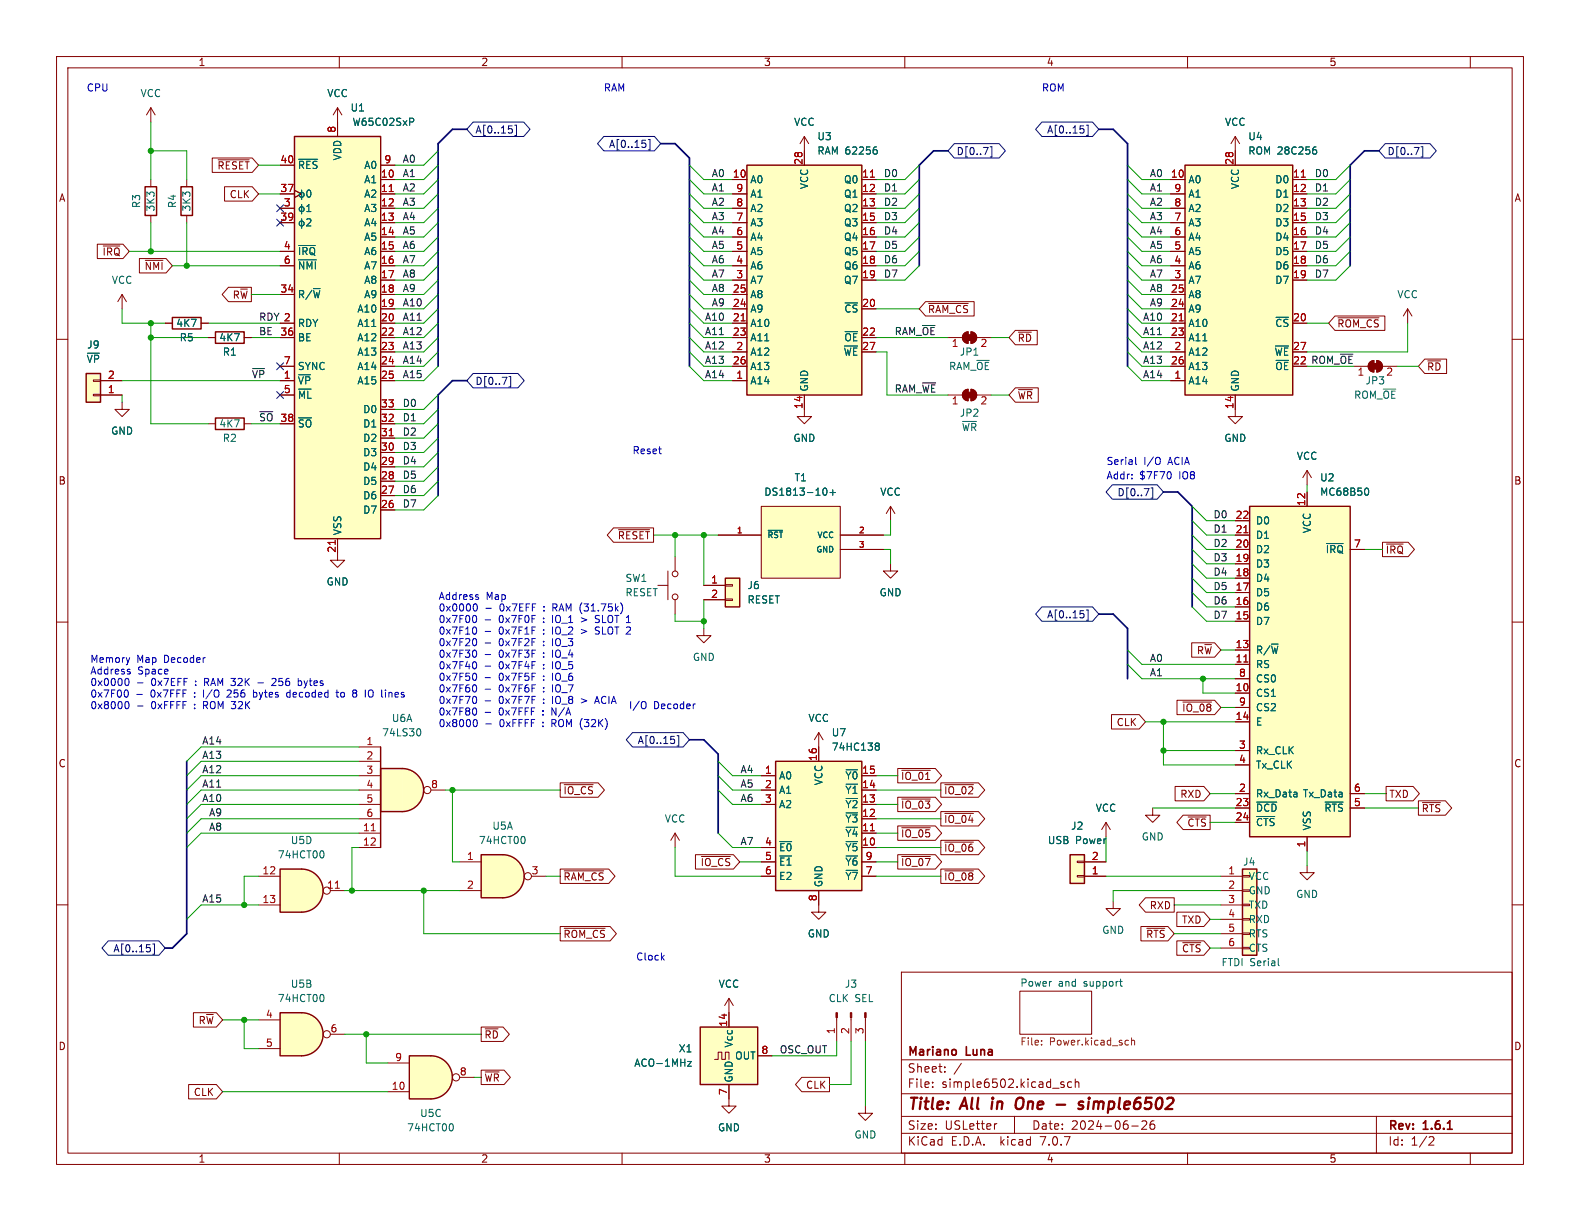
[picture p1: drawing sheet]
<svg xmlns="http://www.w3.org/2000/svg" width="279mm" height="216mm" viewBox="0 0 279 216" stroke-linecap="round" stroke-linejoin="round" font-family="sans-serif">
<defs><g id="words">
<g font-size="2.8" fill="#840000">
<text x="160.4" y="196.8">Title:</text>
<text x="170.1" y="196.8">All</text>
<text x="176.2" y="196.8">in</text>
<text x="181.3" y="196.8">One</text>
<text x="194" y="196.8">simple6502</text>
</g>
<g font-size="2.1" fill="#840000">
<text x="160.4" y="189.9">Sheet:</text>
<text x="160.4" y="187.1">Mariano</text>
<text x="170.9" y="187.1">Luna</text>
<text x="160.4" y="192.6">File:</text>
<text x="166.5" y="192.6">simple6502.kicad_sch</text>
<text x="160.4" y="202.8">KiCad</text>
<text x="160.4" y="200">Size:</text>
<text x="167.1" y="200">USLetter</text>
<text x="168.1" y="202.8">E.D.A.</text>
<text x="177" y="202.8">kicad</text>
<text x="182.4" y="200">Date:</text>
<text x="184.2" y="202.8">7.0.7</text>
<text x="189.4" y="200">2024-06-26</text>
<text x="245.4" y="200.2">Rev:</text>
<text x="245.4" y="202.8">Id:</text>
<text x="249.5" y="202.8">1/2</text>
<text x="251.8" y="200.2">1.6.1</text>
</g>
<g font-size="1.8" fill="#840000">
<text x="35" y="11.9">1</text>
<text x="85" y="11.9">2</text>
<text x="135" y="11.9">3</text>
<text x="185" y="11.9">4</text>
<text x="235" y="11.9">5</text>
<text x="10.3" y="35.9">A</text>
<text x="38.3" y="30.2">~{RESET}</text>
<text x="40.5" y="35.2">CLK</text>
<text x="267.7" y="35.9">A</text>
<text x="18" y="45.4">~{IRQ}</text>
<text x="25.5" y="47.9">~{NMI}</text>
<text x="41" y="53">R~{W}</text>
<text x="164" y="55.6">~{RAM_CS}</text>
<text x="236.4" y="58.1">~{ROM_CS}</text>
<text x="179.9" y="60.6">~{RD}</text>
<text x="252.3" y="65.7">~{RD}</text>
<text x="179.9" y="70.8">~{WR}</text>
<text x="10.3" y="85.9">B</text>
<text x="267.7" y="85.9">B</text>
<text x="109.1" y="95.6">~{RESET}</text>
<text x="245" y="98.1">~{IRQ}</text>
<text x="211.5" y="115.9">R~{W}</text>
<text x="197.4" y="128.6">CLK</text>
<text x="208.9" y="126">~{IO_08}</text>
<text x="10.3" y="135.9">C</text>
<text x="267.7" y="135.9">C</text>
<text x="99.5" y="140.7">~{IO_CS}</text>
<text x="159.2" y="143.2">~{IO_03}</text>
<text x="159.2" y="138.1">~{IO_01}</text>
<text x="166.8" y="140.7">~{IO_02}</text>
<text x="208.6" y="141.3">RXD</text>
<text x="245.6" y="141.3">TXD</text>
<text x="251.3" y="143.8">~{RTS}</text>
<text x="159.2" y="148.3">~{IO_05}</text>
<text x="166.8" y="145.7">~{IO_04}</text>
<text x="209.9" y="146.4">~{CTS}</text>
<text x="99.5" y="155.9">~{RAM_CS}</text>
<text x="123.8" y="153.4">~{IO_CS}</text>
<text x="159.2" y="153.4">~{IO_07}</text>
<text x="166.8" y="155.9">~{IO_08}</text>
<text x="166.8" y="150.8">~{IO_06}</text>
<text x="203.2" y="161">RXD</text>
<text x="99.5" y="166.1">~{ROM_CS}</text>
<text x="202.6" y="166.1">~{RTS}</text>
<text x="208.9" y="163.5">TXD</text>
<text x="208.9" y="168.6">~{CTS}</text>
<text x="10.3" y="185.9">D</text>
<text x="35" y="181.3">R~{W}</text>
<text x="85.6" y="183.8">~{RD}</text>
<text x="267.7" y="185.9">D</text>
<text x="85.6" y="191.5">~{WR}</text>
<text x="34.2" y="194">CLK</text>
<text x="142.4" y="192.7">CLK</text>
<text x="35" y="205.8">1</text>
<text x="85" y="205.8">2</text>
<text x="135" y="205.8">3</text>
<text x="185" y="205.8">4</text>
<text x="235" y="205.8">5</text>
</g>
<g font-size="1.8" fill="#0000c2">
<text x="15.2" y="16.3">CPU</text>
<text x="106.7" y="16.3">RAM</text>
<text x="184.1" y="16.3">ROM</text>
<text x="111.8" y="80.4">Reset</text>
<text x="195.6" y="82.3">Serial</text>
<text x="202.3" y="82.3">I/O</text>
<text x="206.7" y="82.3">ACIA</text>
<text x="195.6" y="84.8">Addr:</text>
<text x="201.5" y="84.8">$7F70</text>
<text x="208.6" y="84.8">IO8</text>
<text x="77.5" y="106.2">Address</text>
<text x="86" y="106.2">Map</text>
<text x="77.5" y="108.2">0x0000</text>
<text x="77.5" y="110.3">0x7F00</text>
<text x="77.5" y="112.3">0x7F10</text>
<text x="88.3" y="110.3">0x7F0F</text>
<text x="88.3" y="112.3">0x7F1F</text>
<text x="88.5" y="108.2">0x7EFF</text>
<text x="96.3" y="110.3">:</text>
<text x="96.3" y="112.3">:</text>
<text x="98.1" y="110.3">IO_1</text>
<text x="98.1" y="112.3">IO_2</text>
<text x="98.2" y="108.2">RAM (31.75k)</text>
<text x="106.1" y="110.3">SLOT 1</text>
<text x="106.1" y="112.3">SLOT 2</text>
<text x="15.9" y="117.3">Memory</text>
<text x="15.9" y="119.3">Address</text>
<text x="24.2" y="117.3">Map</text>
<text x="24.4" y="119.3">Space</text>
<text x="29.1" y="117.3">Decoder</text>
<text x="77.5" y="114.3">0x7F20</text>
<text x="77.5" y="116.4">0x7F30</text>
<text x="77.5" y="118.4">0x7F40</text>
<text x="88.3" y="114.3">0x7F2F</text>
<text x="88.3" y="116.4">0x7F3F</text>
<text x="88.3" y="118.4">0x7F4F</text>
<text x="96.3" y="114.3">:</text>
<text x="96.3" y="116.4">:</text>
<text x="96.3" y="118.4">:</text>
<text x="98.1" y="114.3">IO_3</text>
<text x="98.1" y="116.4">IO_4</text>
<text x="98.1" y="118.4">IO_5</text>
<text x="15.9" y="121.4">0x0000</text>
<text x="15.9" y="123.4">0x7F00</text>
<text x="15.9" y="125.5">0x8000</text>
<text x="26.7" y="123.4">0x7FFF</text>
<text x="26.9" y="121.4">0x7EFF</text>
<text x="26.9" y="125.5">0xFFFF</text>
<text x="34.6" y="123.4">:</text>
<text x="34.6" y="125.5">:</text>
<text x="34.8" y="121.4">:</text>
<text x="36.4" y="123.4">I/O</text>
<text x="36.4" y="125.5">ROM 32K</text>
<text x="36.6" y="121.4">RAM 32K</text>
<text x="40.8" y="123.4">256</text>
<text x="45.6" y="123.4">bytes</text>
<text x="49.2" y="121.4">256</text>
<text x="51.8" y="123.4">decoded</text>
<text x="54" y="121.4">bytes</text>
<text x="60.8" y="123.4">to</text>
<text x="63.8" y="123.4">8</text>
<text x="66.2" y="123.4">IO lines</text>
<text x="77.5" y="120.5">0x7F50</text>
<text x="77.5" y="122.5">0x7F60</text>
<text x="77.5" y="124.6">0x7F70</text>
<text x="88.3" y="120.5">0x7F5F</text>
<text x="88.3" y="122.5">0x7F6F</text>
<text x="88.3" y="124.6">0x7F7F</text>
<text x="96.3" y="120.5">:</text>
<text x="96.3" y="122.5">:</text>
<text x="96.3" y="124.6">:</text>
<text x="98.1" y="120.5">IO_6</text>
<text x="98.1" y="122.5">IO_7</text>
<text x="98.1" y="124.6">IO_8</text>
<text x="106.1" y="124.6">ACIA</text>
<text x="111.1" y="125.5">I/O</text>
<text x="115.6" y="125.5">Decoder</text>
<text x="77.5" y="126.6">0x7F80</text>
<text x="77.5" y="128.7">0x8000</text>
<text x="88.3" y="126.6">0x7FFF</text>
<text x="88.5" y="128.7">0xFFFF</text>
<text x="98" y="126.6">N/A</text>
<text x="98" y="128.7">ROM (32K)</text>
<text x="112.4" y="169.9">Clock</text>
</g>
<g font-size="1.8" fill="#006464">
<text x="24.8" y="17.4">VCC</text>
<text x="57.8" y="17.4">VCC</text>
<text x="61.9" y="19.9">U1</text>
<text x="62.2" y="22.5">W65C02SxP</text>
<text x="140.3" y="22.5">VCC</text>
<text x="216.5" y="22.5">VCC</text>
<text x="60.6" y="28.5" transform="rotate(-90 60.6 28.5)">VDD</text>
<text x="144.4" y="25">U3</text>
<text x="144.4" y="27.5">RAM 62256</text>
<text x="220.6" y="25">U4</text>
<text x="220.6" y="27.5">ROM 28C256</text>
<text x="52.6" y="30.1">~{RES}</text>
<text x="64.3" y="32.6">A1</text>
<text x="64.3" y="35.2">A2</text>
<text x="64.3" y="30.1">A0</text>
<text x="132.6" y="32.6">A0</text>
<text x="132.6" y="35.2">A1</text>
<text x="143.1" y="33.5" transform="rotate(-90 143.1 33.5)">VCC</text>
<text x="149.1" y="32.6">Q0</text>
<text x="149.1" y="35.2">Q1</text>
<text x="210.1" y="32.6">A0</text>
<text x="210.1" y="35.2">A1</text>
<text x="219.3" y="33.5" transform="rotate(-90 219.3 33.5)">VCC</text>
<text x="225.4" y="32.6">D0</text>
<text x="225.4" y="35.2">D1</text>
<text x="25" y="36.9" transform="rotate(-90 25 36.9)">R3</text>
<text x="27.5" y="37.5" transform="rotate(-90 27.5 37.5)">3K3</text>
<text x="31.3" y="36.9" transform="rotate(-90 31.3 36.9)">R4</text>
<text x="33.9" y="37.5" transform="rotate(-90 33.9 37.5)">3K3</text>
<text x="64.3" y="37.7">A3</text>
<text x="64.3" y="40.2">A4</text>
<text x="132.6" y="40.2">A3</text>
<text x="132.6" y="37.7">A2</text>
<text x="149.1" y="37.7">Q2</text>
<text x="149.1" y="40.2">Q3</text>
<text x="210.1" y="40.2">A3</text>
<text x="210.1" y="37.7">A2</text>
<text x="225.4" y="37.7">D2</text>
<text x="225.4" y="40.2">D3</text>
<text x="52.6" y="45.3">~{IRQ}</text>
<text x="52.6" y="47.9">~{NMI}</text>
<text x="64.3" y="42.8">A5</text>
<text x="64.3" y="45.3">A6</text>
<text x="64.3" y="47.9">A7</text>
<text x="132.6" y="47.9">A6</text>
<text x="132.6" y="45.3">A5</text>
<text x="132.6" y="42.8">A4</text>
<text x="149.1" y="42.8">Q4</text>
<text x="149.1" y="45.3">Q5</text>
<text x="149.1" y="47.9">Q6</text>
<text x="210.1" y="47.9">A6</text>
<text x="210.1" y="45.3">A5</text>
<text x="210.1" y="42.8">A4</text>
<text x="225.4" y="42.8">D4</text>
<text x="225.4" y="45.3">D5</text>
<text x="225.4" y="47.9">D6</text>
<text x="19.7" y="50.4">VCC</text>
<text x="52.6" y="52.9">R/~{W}</text>
<text x="64.3" y="50.4">A8</text>
<text x="64.3" y="52.9">A9</text>
<text x="132.6" y="52.9">A8</text>
<text x="132.6" y="50.4">A7</text>
<text x="149.1" y="50.4">Q7</text>
<text x="210.1" y="52.9">A8</text>
<text x="210.1" y="50.4">A7</text>
<text x="225.4" y="50.4">D7</text>
<text x="247" y="52.9">VCC</text>
<text x="31.1" y="58">4K7</text>
<text x="52.6" y="58">RDY</text>
<text x="63.1" y="55.5">A10</text>
<text x="63.1" y="58">A11</text>
<text x="132.6" y="58">A10</text>
<text x="132.6" y="55.5">A9</text>
<text x="149.2" y="55.5">~{CS}</text>
<text x="210.1" y="58">A10</text>
<text x="210.1" y="55.5">A9</text>
<text x="225.4" y="58">~{CS}</text>
<text x="15.2" y="64.4">~{VP}</text>
<text x="15.3" y="61.8">J9</text>
<text x="31.7" y="60.6">R5</text>
<text x="38.7" y="60.6">4K7</text>
<text x="39.3" y="63.1">R1</text>
<text x="52.6" y="60.6">BE</text>
<text x="52.6" y="65.6">SYNC</text>
<text x="63.1" y="60.6">A12</text>
<text x="63.1" y="63.1">A13</text>
<text x="63.1" y="65.6">A14</text>
<text x="132.6" y="63.1">A12</text>
<text x="132.6" y="60.6">A11</text>
<text x="132.6" y="65.6">A13</text>
<text x="149.1" y="63.1">~{WE}</text>
<text x="149.2" y="60.6">~{OE}</text>
<text x="167.7" y="65.6">RAM_~{OE}</text>
<text x="169.6" y="63.1">JP1</text>
<text x="210.1" y="63.1">A12</text>
<text x="210.1" y="60.6">A11</text>
<text x="210.1" y="65.6">A13</text>
<text x="225.3" y="63.1">~{WE}</text>
<text x="225.4" y="65.6">~{OE}</text>
<text x="52.6" y="68.2">~{VP}</text>
<text x="52.6" y="70.7">~{ML}</text>
<text x="63.1" y="68.2">A15</text>
<text x="132.6" y="68.2">A14</text>
<text x="143.1" y="69.3" transform="rotate(-90 143.1 69.3)">GND</text>
<text x="210.1" y="68.2">A14</text>
<text x="219.3" y="69.3" transform="rotate(-90 219.3 69.3)">GND</text>
<text x="239.4" y="70.7">ROM_~{OE}</text>
<text x="241.4" y="68.2">JP3</text>
<text x="245" y="66.8">2</text>
<text x="19.6" y="77.1">GND</text>
<text x="38.7" y="75.8">4K7</text>
<text x="52.6" y="75.8">~{SO}</text>
<text x="64.1" y="75.8">D1</text>
<text x="64.1" y="73.3">D0</text>
<text x="169.6" y="73.9">JP2</text>
<text x="170" y="76.4">~{WR}</text>
<text x="39.3" y="78.3">R2</text>
<text x="64.1" y="83.4">D4</text>
<text x="64.1" y="80.9">D3</text>
<text x="64.1" y="78.3">D2</text>
<text x="140.2" y="78.3">GND</text>
<text x="216.4" y="78.3">GND</text>
<text x="229.2" y="81.5">VCC</text>
<text x="64.1" y="88.5">D6</text>
<text x="64.1" y="86">D5</text>
<text x="135.1" y="87.9">DS1813-10+</text>
<text x="140.4" y="85.3">T1</text>
<text x="155.6" y="87.9">VCC</text>
<text x="233.3" y="85.3">U2</text>
<text x="233.3" y="87.9">MC68B50</text>
<text x="60.6" y="94.7" transform="rotate(-90 60.6 94.7)">VSS</text>
<text x="64.1" y="91">D7</text>
<text x="222" y="95.5">D1</text>
<text x="222" y="92.9">D0</text>
<text x="232" y="94.4" transform="rotate(-90 232 94.4)">VCC</text>
<text x="222" y="100.6">D3</text>
<text x="222" y="98">D2</text>
<text x="234.3" y="98">~{IRQ}</text>
<text x="57.7" y="103.7">GND</text>
<text x="110.5" y="105.6">RESET</text>
<text x="110.5" y="103.1">SW1</text>
<text x="132.1" y="104.4">J6</text>
<text x="132.1" y="106.9">RESET</text>
<text x="155.4" y="105.6">GND</text>
<text x="222" y="105.6">D5</text>
<text x="222" y="103.1">D4</text>
<text x="222" y="110.7">D7</text>
<text x="222" y="108.2">D6</text>
<text x="122.4" y="117.1">GND</text>
<text x="222" y="118.3">RS</text>
<text x="222" y="115.8">R/~{W}</text>
<text x="222" y="123.4">CS1</text>
<text x="222" y="120.9">CS0</text>
<text x="222" y="126">CS2</text>
<text x="67.5" y="130.4">74LS30</text>
<text x="69.2" y="127.9">U6A</text>
<text x="142.9" y="127.9">VCC</text>
<text x="147" y="130.4">U7</text>
<text x="222" y="128.5">E</text>
<text x="147" y="132.9">74HC138</text>
<text x="222" y="133.6">Rx_CLK</text>
<text x="222" y="136.1">Tx_CLK</text>
<text x="137.7" y="138">A0</text>
<text x="137.7" y="140.6">A1</text>
<text x="137.7" y="143.1">A2</text>
<text x="145.6" y="139" transform="rotate(-90 145.6 139)">VCC</text>
<text x="149.4" y="143.1">~{Y2}</text>
<text x="149.4" y="140.6">~{Y1}</text>
<text x="149.4" y="138">~{Y0}</text>
<text x="193.7" y="143.7">VCC</text>
<text x="222" y="141.2">Rx_Data</text>
<text x="222" y="143.7">~{DCD}</text>
<text x="230.3" y="141.2">Tx_Data</text>
<text x="234.1" y="143.7">~{RTS}</text>
<text x="51.3" y="149.5">U5D</text>
<text x="84.6" y="149.5">74HCT00</text>
<text x="87" y="146.9">U5A</text>
<text x="117.5" y="145.6">VCC</text>
<text x="149.4" y="148.2">~{Y4}</text>
<text x="149.4" y="145.6">~{Y3}</text>
<text x="185.2" y="149.5">USB</text>
<text x="189.3" y="146.9">J2</text>
<text x="190.2" y="149.5">Power</text>
<text x="201.8" y="148.8">GND</text>
<text x="222" y="146.3">~{CTS}</text>
<text x="232" y="146.9" transform="rotate(-90 232 146.9)">VSS</text>
<text x="49" y="152">74HCT00</text>
<text x="137.7" y="150.7">~{E0}</text>
<text x="137.7" y="153.3">~{E1}</text>
<text x="137.7" y="155.8">E2</text>
<text x="149.4" y="150.7">~{Y5}</text>
<text x="149.4" y="155.8">~{Y7}</text>
<text x="149.4" y="153.3">~{Y6}</text>
<text x="219.7" y="153.3">J4</text>
<text x="220.7" y="155.8">VCC</text>
<text x="145.6" y="157" transform="rotate(-90 145.6 157)">GND</text>
<text x="220.7" y="158.3">GND</text>
<text x="220.7" y="160.9">TXD</text>
<text x="229.1" y="159">GND</text>
<text x="142.7" y="166">GND</text>
<text x="194.8" y="165.3">GND</text>
<text x="220.7" y="163.4">RXD</text>
<text x="220.7" y="166">RTS</text>
<text x="215.9" y="171">FTDI Serial</text>
<text x="220.7" y="168.5">CTS</text>
<text x="49" y="177.4">74HCT00</text>
<text x="51.3" y="174.9">U5B</text>
<text x="127" y="174.9">VCC</text>
<text x="146.4" y="177.4">CLK</text>
<text x="149.3" y="174.9">J3</text>
<text x="151.2" y="177.4">SEL</text>
<text x="180.3" y="174.5">Power</text>
<text x="187.1" y="174.5">and</text>
<text x="191.8" y="174.5">support</text>
<text x="129.8" y="185.3" transform="rotate(-90 129.8 185.3)">Vcc</text>
<text x="112.1" y="188.8">ACO-1MHz</text>
<text x="119.9" y="186.3">X1</text>
<text x="129.8" y="191.5" transform="rotate(-90 129.8 191.5)">GND</text>
<text x="129.9" y="187.6">OUT</text>
<text x="74.2" y="197.7">U5C</text>
<text x="71.9" y="200.3">74HCT00</text>
<text x="126.9" y="200.3">GND</text>
<text x="151" y="201.5">GND</text>
</g>
<g font-size="1.8" fill="#a90000">
<text x="59.4" y="23.6" transform="rotate(-90 59.4 23.6)">8</text>
<text x="49.5" y="29">40</text>
<text x="67.9" y="29">9</text>
<text x="142" y="29.3" transform="rotate(-90 142 29.3)">28</text>
<text x="218.2" y="29.3" transform="rotate(-90 218.2 29.3)">28</text>
<text x="49.5" y="34">37</text>
<text x="67.3" y="31.5">10</text>
<text x="67.3" y="34">11</text>
<text x="129.5" y="31.5">10</text>
<text x="130.1" y="34">9</text>
<text x="152.4" y="31.5">11</text>
<text x="152.4" y="34">12</text>
<text x="207" y="31.5">10</text>
<text x="207.6" y="34">9</text>
<text x="228.6" y="31.5">11</text>
<text x="228.6" y="34">12</text>
<text x="49.5" y="39.1">39</text>
<text x="50.1" y="36.6">3</text>
<text x="67.3" y="36.6">12</text>
<text x="67.3" y="39.1">13</text>
<text x="67.3" y="41.7">14</text>
<text x="130.1" y="41.7">6</text>
<text x="130.1" y="39.1">7</text>
<text x="130.1" y="36.6">8</text>
<text x="152.4" y="36.6">13</text>
<text x="152.4" y="39.1">15</text>
<text x="152.4" y="41.7">16</text>
<text x="207.6" y="41.7">6</text>
<text x="207.6" y="39.1">7</text>
<text x="207.6" y="36.6">8</text>
<text x="228.6" y="36.6">13</text>
<text x="228.6" y="39.1">15</text>
<text x="228.6" y="41.7">16</text>
<text x="50.1" y="44.2">4</text>
<text x="50.1" y="46.7">6</text>
<text x="67.3" y="44.2">15</text>
<text x="67.3" y="46.7">16</text>
<text x="130.1" y="46.7">4</text>
<text x="130.1" y="44.2">5</text>
<text x="152.4" y="44.2">17</text>
<text x="152.4" y="46.7">18</text>
<text x="207.6" y="46.7">4</text>
<text x="207.6" y="44.2">5</text>
<text x="228.6" y="44.2">17</text>
<text x="228.6" y="46.7">18</text>
<text x="49.5" y="51.8">34</text>
<text x="67.3" y="49.3">17</text>
<text x="67.3" y="51.8">18</text>
<text x="129.5" y="51.8">25</text>
<text x="130.1" y="49.3">3</text>
<text x="152.4" y="49.3">19</text>
<text x="207" y="51.8">25</text>
<text x="207.6" y="49.3">3</text>
<text x="228.6" y="49.3">19</text>
<text x="49.5" y="59.4">36</text>
<text x="50.1" y="56.9">2</text>
<text x="67.3" y="54.4">19</text>
<text x="67.3" y="56.9">20</text>
<text x="67.3" y="59.4">22</text>
<text x="129.5" y="56.9">21</text>
<text x="129.5" y="59.4">23</text>
<text x="129.5" y="54.4">24</text>
<text x="152.4" y="54.4">20</text>
<text x="152.4" y="59.4">22</text>
<text x="207" y="56.9">21</text>
<text x="207" y="59.4">23</text>
<text x="207" y="54.4">24</text>
<text x="228.6" y="56.9">20</text>
<text x="50.1" y="64.5">7</text>
<text x="67.3" y="62">23</text>
<text x="67.3" y="64.5">24</text>
<text x="129.5" y="64.5">26</text>
<text x="130.1" y="62">2</text>
<text x="152.4" y="62">27</text>
<text x="168.2" y="61.7">1</text>
<text x="173.3" y="61.7">2</text>
<text x="207" y="64.5">26</text>
<text x="207.6" y="62">2</text>
<text x="228.6" y="64.5">22</text>
<text x="228.6" y="62">27</text>
<text x="19" y="69.6">1</text>
<text x="19" y="67.1">2</text>
<text x="50.1" y="69.6">5</text>
<text x="50.1" y="67.1">1</text>
<text x="67.3" y="67.1">25</text>
<text x="130.1" y="67.1">1</text>
<text x="168.2" y="71.8">1</text>
<text x="173.3" y="71.8">2</text>
<text x="207.6" y="67.1">1</text>
<text x="240" y="66.8">1</text>
<text x="49.5" y="74.7">38</text>
<text x="67.3" y="77.2">31</text>
<text x="67.3" y="74.7">32</text>
<text x="67.3" y="72.1">33</text>
<text x="142" y="72.4" transform="rotate(-90 142 72.4)">14</text>
<text x="218.2" y="72.4" transform="rotate(-90 218.2 72.4)">14</text>
<text x="67.3" y="82.3">29</text>
<text x="67.3" y="79.8">30</text>
<text x="67.3" y="89.9">26</text>
<text x="67.3" y="87.4">27</text>
<text x="67.3" y="84.8">28</text>
<text x="230.9" y="89.6" transform="rotate(-90 230.9 89.6)">12</text>
<text x="218.4" y="94.4">21</text>
<text x="218.4" y="91.8">22</text>
<text x="59.4" y="97.8" transform="rotate(-90 59.4 97.8)">21</text>
<text x="218.4" y="102">18</text>
<text x="218.4" y="99.4">19</text>
<text x="218.4" y="96.9">20</text>
<text x="239.3" y="96.9">7</text>
<text x="125.7" y="103.3">1</text>
<text x="125.7" y="105.8">2</text>
<text x="218.4" y="107.1">16</text>
<text x="218.4" y="104.5">17</text>
<text x="218.4" y="109.6">15</text>
<text x="218.4" y="117.2">11</text>
<text x="218.4" y="114.7">13</text>
<text x="219" y="119.8">8</text>
<text x="218.4" y="122.3">10</text>
<text x="219" y="124.8">9</text>
<text x="64.7" y="131.8">1</text>
<text x="218.4" y="127.4">14</text>
<text x="64.7" y="134.4">2</text>
<text x="64.7" y="136.9">3</text>
<text x="135.2" y="136.9">1</text>
<text x="144.5" y="134.7" transform="rotate(-90 144.5 134.7)">16</text>
<text x="152.4" y="136.9">15</text>
<text x="219" y="132.5">3</text>
<text x="219" y="135">4</text>
<text x="64.7" y="139.4">4</text>
<text x="64.7" y="142">5</text>
<text x="76.1" y="139.4">8</text>
<text x="135.2" y="139.4">2</text>
<text x="135.2" y="142">3</text>
<text x="152.4" y="142">13</text>
<text x="152.4" y="139.4">14</text>
<text x="218.4" y="142.6">23</text>
<text x="219" y="140.1">2</text>
<text x="239.3" y="142.6">5</text>
<text x="239.3" y="140.1">6</text>
<text x="64.1" y="147.1">11</text>
<text x="64.1" y="149.6">12</text>
<text x="64.7" y="144.5">6</text>
<text x="135.2" y="149.6">4</text>
<text x="152.4" y="149.6">10</text>
<text x="152.4" y="147.1">11</text>
<text x="152.4" y="144.5">12</text>
<text x="218.4" y="145.2">24</text>
<text x="230.9" y="149.9" transform="rotate(-90 230.9 149.9)">1</text>
<text x="46.3" y="154.7">12</text>
<text x="82.5" y="152.1">1</text>
<text x="93.9" y="154.7">3</text>
<text x="135.2" y="152.1">5</text>
<text x="135.2" y="154.7">6</text>
<text x="153" y="154.7">7</text>
<text x="153" y="152.1">9</text>
<text x="193" y="154.7">1</text>
<text x="193" y="152.1">2</text>
<text x="217.1" y="154.7">1</text>
<text x="46.3" y="159.8">13</text>
<text x="57.7" y="157.2">11</text>
<text x="82.5" y="157.2">2</text>
<text x="144.5" y="159.5" transform="rotate(-90 144.5 159.5)">8</text>
<text x="217.1" y="157.2">2</text>
<text x="217.1" y="159.8">3</text>
<text x="217.1" y="162.3">4</text>
<text x="217.1" y="164.8">5</text>
<text x="217.1" y="167.4">6</text>
<text x="46.9" y="180.1">4</text>
<text x="46.9" y="185.2">5</text>
<text x="58.3" y="182.6">6</text>
<text x="128.7" y="181.7" transform="rotate(-90 128.7 181.7)">14</text>
<text x="147.7" y="183" transform="rotate(-90 147.7 183)">1</text>
<text x="150.2" y="183" transform="rotate(-90 150.2 183)">2</text>
<text x="152.8" y="183" transform="rotate(-90 152.8 183)">3</text>
<text x="69.8" y="187.7">9</text>
<text x="81.2" y="190.2">8</text>
<text x="134.5" y="186.4">8</text>
<text x="69.2" y="192.8">10</text>
<text x="128.7" y="193.7" transform="rotate(-90 128.7 193.7)">7</text>
</g>
<g font-size="1.8" fill="#000084">
<text x="84" y="23.8">A[0..15]</text>
<text x="185.1" y="23.8">A[0..15]</text>
<text x="107.6" y="26.4">A[0..15]</text>
<text x="169.1" y="27.6">D[0..7]</text>
<text x="245.3" y="27.6">D[0..7]</text>
<text x="84" y="68.3">D[0..7]</text>
<text x="197.5" y="87.9">D[0..7]</text>
<text x="185.1" y="109.5">A[0..15]</text>
<text x="112.7" y="131.8">A[0..15]</text>
<text x="20" y="168.6">A[0..15]</text>
</g>
<g font-size="1.8" fill="#0f0f0f">
<text x="71.1" y="28.9">A0</text>
<text x="71.1" y="31.4">A1</text>
<text x="71.1" y="33.9">A2</text>
<text x="125.8" y="31.4">A0</text>
<text x="125.8" y="33.9">A1</text>
<text x="156.2" y="31.4">D0</text>
<text x="156.2" y="33.9">D1</text>
<text x="203.2" y="31.4">A0</text>
<text x="203.2" y="33.9">A1</text>
<text x="232.4" y="33.9">D1</text>
<text x="232.4" y="31.4">D0</text>
<text x="71.1" y="41.6">A5</text>
<text x="71.1" y="39">A4</text>
<text x="71.1" y="36.5">A3</text>
<text x="125.8" y="39">A3</text>
<text x="125.8" y="36.5">A2</text>
<text x="125.8" y="41.6">A4</text>
<text x="156.2" y="41.6">D4</text>
<text x="156.2" y="39">D3</text>
<text x="156.2" y="36.5">D2</text>
<text x="203.2" y="41.6">A4</text>
<text x="203.2" y="39">A3</text>
<text x="203.2" y="36.5">A2</text>
<text x="232.4" y="36.5">D2</text>
<text x="232.4" y="39">D3</text>
<text x="232.4" y="41.6">D4</text>
<text x="71.1" y="44.1">A6</text>
<text x="71.1" y="46.6">A7</text>
<text x="125.8" y="44.1">A5</text>
<text x="125.8" y="46.6">A6</text>
<text x="156.2" y="46.6">D6</text>
<text x="156.2" y="44.1">D5</text>
<text x="203.2" y="46.6">A6</text>
<text x="203.2" y="44.1">A5</text>
<text x="232.4" y="44.1">D5</text>
<text x="232.4" y="46.6">D6</text>
<text x="71.1" y="49.2">A8</text>
<text x="71.1" y="51.7">A9</text>
<text x="125.8" y="49.2">A7</text>
<text x="125.8" y="51.7">A8</text>
<text x="156.2" y="49.2">D7</text>
<text x="203.2" y="49.2">A7</text>
<text x="203.2" y="51.7">A8</text>
<text x="232.4" y="49.2">D7</text>
<text x="45.7" y="56.8">RDY 2</text>
<text x="45.7" y="59.3">BE</text>
<text x="71.1" y="59.3">A12</text>
<text x="71.1" y="56.8">A11</text>
<text x="71.1" y="54.3">A10</text>
<text x="124.6" y="56.8">A10</text>
<text x="124.6" y="59.3">A11</text>
<text x="125.8" y="54.3">A9</text>
<text x="158.1" y="59.3">RAM_~{OE}</text>
<text x="202" y="59.3">A11</text>
<text x="202" y="56.8">A10</text>
<text x="203.2" y="54.3">A9</text>
<text x="71.1" y="61.9">A13</text>
<text x="71.1" y="64.4">A14</text>
<text x="124.6" y="61.9">A12</text>
<text x="124.6" y="64.4">A13</text>
<text x="202" y="61.9">A12</text>
<text x="202" y="64.4">A13</text>
<text x="231.8" y="64.4">ROM_~{OE}</text>
<text x="44.4" y="67">~{VP} 1</text>
<text x="71.1" y="67">A15</text>
<text x="124.6" y="67">A14</text>
<text x="158.1" y="69.5">RAM_~{WE}</text>
<text x="202" y="67">A14</text>
<text x="45.7" y="74.6">~{SO}</text>
<text x="71.1" y="72">D0</text>
<text x="71.1" y="77.1">D2</text>
<text x="71.1" y="74.6">D1</text>
<text x="71.1" y="82.2">D4</text>
<text x="71.1" y="79.7">D3</text>
<text x="71.1" y="89.8">D7</text>
<text x="71.1" y="84.7">D5</text>
<text x="71.1" y="87.3">D6</text>
<text x="214.5" y="91.7">D0</text>
<text x="214.5" y="94.3">D1</text>
<text x="214.5" y="96.8">D2</text>
<text x="214.5" y="101.9">D4</text>
<text x="214.5" y="99.3">D3</text>
<text x="214.5" y="107">D6</text>
<text x="214.5" y="104.4">D5</text>
<text x="214.5" y="109.5">D7</text>
<text x="203.2" y="119.7">A1</text>
<text x="203.2" y="117.1">A0</text>
<text x="35.7" y="131.7">A14</text>
<text x="35.7" y="136.8">A12</text>
<text x="35.7" y="134.3">A13</text>
<text x="130.8" y="136.8">A4</text>
<text x="35.7" y="139.4">A11</text>
<text x="35.7" y="141.9">A10</text>
<text x="130.8" y="141.9">A6</text>
<text x="130.8" y="139.4">A5</text>
<text x="36.9" y="144.4">A9</text>
<text x="36.9" y="147">A8</text>
<text x="130.8" y="149.5">A7</text>
<text x="35.7" y="159.7">A15</text>
<text x="137.8" y="186.3">OSC_OUT</text>
</g>
<g font-size="1.8" fill="#725600">
<text x="180.3" y="185.2">File:</text>
<text x="185.6" y="185.2">Power.kicad_sch</text>
</g>
<g font-size="1.4" fill="#a90000">
<text x="130.2" y="94.4">1</text>
<text x="151.8" y="94.4">2</text>
<text x="151.8" y="96.9">3</text>
</g>
<g font-size="1.4" fill="#006464">
<text x="135.6" y="95.4">~{RST}</text>
<text x="144.4" y="95.4">VCC</text>
<text x="144.2" y="97.9">GND</text>
</g>
</g></defs>
<g fill="none" stroke="#840000" stroke-width=".18">
<path d="M10 10h259.4v195.9h-259.4zM12 12h255.4v191.9h-255.4zM26.7 19.1l-.8 1.2M26.7 19.1v2.5M26.7 19.1l.7 1.2M60 10v2M110 10v2M160 10v2M210 10v2M260 10v2M10 60h2M267.4 60h2"/>
<path d="M127 94.6h7.6M134.6 89.5h14v12.7h-14zM148.6 94.6h7.6M148.6 97.2h7.6M157.5 99.7v1.3h1.2l-1.2 1.2-1.3-1.2h1.3M157.5 89.5l-.8 1.3M157.5 89.5v2.6M157.5 89.5l.7 1.3M218.4 94.6h2.6M218.4 97.2h2.6M218.4 99.7h2.6M218.4 92.1h2.6"/>
<path d="M231.1 87v2.5M238.8 97.2h2.5M10 110h2M218.4 117.5h2.6M218.4 114.9h2.6M218.4 109.9h2.6M218.4 107.3h2.6M218.4 104.8h2.6M218.4 102.2h2.6M267.4 110h2M218.4 122.6h2.6M218.4 127.6h2.6"/>
<path d="M218.4 132.7h2.6M218.4 135.3h2.6M218.4 120h2.6M218.4 125.1h2.6M10 160h2M218.4 140.3h2.6M218.4 142.9h2.6M218.4 145.4h2.6M231.1 148v2.5M238.8 140.3h2.5M238.8 142.9h2.5M267.4 160h2"/>
<path d="M159.4 171.9h108v32h-108zM180.3 175.3h12.7v7.6h-12.7zM159.4 197.4h108M159.4 193.4h108M159.4 187.4h108M164.9 192.1v.2M164.9 191.4v.1M167.1 189.4v.2M167.1 188.7v.1M170 188l-1.3 1.9M176.3 198.7l-.3 .1M179.4 197.4v3"/>
<path d="M187.6 191.6l.6 .4-.2 .3-.4-.1M188.1 191.4l-.3-.1-.2 .2M189.5 191.4l-.4-.1-.3 .3v.4l.1 .2h.6M190.1 191.4l.3-.1 .3 .1 .1 .9M190.1 190.8v1.5M200.1 199.1h1.2M202.7 198.3v.5l-.8 .9h.9M203.6 198.3a1.17 1.17 0 0 0-.1 1.3h.6l.1-.6-.3-.2h-.3l-.2 .2M243.4 197.4v6.5M60 203.9v2M110 203.9v2M159.4 200.4h108"/>
<path d="M160 203.9v2M210 203.9v2M252.9 201l.5 .1 .2 .3-1 1.1h1M260 203.9v2"/>
</g>
<path d="M169 185.7v.7M256 199.7h.8" fill="none" stroke="#840000" stroke-width=".3"/>
<path d="M175.5 194.8l-.2 1.3M179.6 195.8l.2 .2a.71 .71 0 0 0 1-.2M180.6 194.1a.77 .77 0 0 0-.9 .7M186.8 195.3h1.6M191.6 194.9a.49 .49 0 0 0-.8 .3v.1l.7 .2 .1 .2-.2 .3-.2 .1-.5-.1M192.5 194.8l-.1 1.3M192.6 194.1v.2M192.6 194.1l-.1 .1 .1 .1M192.6 194.1l.1 .1-.1 .1" fill="none" stroke="#840000" stroke-width=".4"/>
<path d="M180.3 175.3h12.7v7.6h-12.7z" fill="#fff" stroke="#fff" stroke-width=".18"/>
<path d="M135.8 93.8h2.6M145.6 86.5l.2-.2a.68 .68 0 0 1 .4 .6 .68 .68 0 0 1-.4 .7l-.2-.3M146.8 87.1h.9M147.3 86.6v1M234.6 96.1h2.9M241.7 86.3a.79 .79 0 0 1 0 1.3M222.2 141.8h3.6M222.2 144.4h3.2M234.3 141.8h3.2M198 173.5h.5M198.2 174.3l.3 .1" fill="none" stroke="#006464" stroke-width=".18"/>
<path d="M184.2 184.7v.1M184.2 184v.1M199.4 183.9l.2 .1M199.6 184.7l-.2 .1M200.1 183.5v1.3M200.1 184.1l.2-.2 .3 .1v.8" fill="none" stroke="#725600" stroke-width=".18"/>
<g fill="#ffffc2" stroke="#ffffc2" stroke-width=".18">
<path d="M134.6 89.5h14v12.7h-14z"/>
<path d="M221 89.5h17.8v58.5h-17.8z"/>
<path d="M71.1 135.9a3.8 3.8 0 0 1 3.8 3.8 3.8 3.8 0 0 1-3.8 3.8z"/>
</g>
<path d="M221 89.5h17.8v58.5h-17.8z" fill="none" stroke="#840000" stroke-width=".25"/>
<path d="M220 94.2h.7M220 117.1h.7" fill="none" stroke="#a90000" stroke-width=".18"/>
<path d="M67.3 135.9h3.8v7.6h-3.8z" fill="#ffffc2"/>
<path d="M67.3 135.9h3.8a3.8 3.8 0 0 1 3.8 3.8 3.8 3.8 0 0 1-3.8 3.8h-3.8zM67.3 132.1v17.8" fill="none" stroke="#840000" stroke-width=".25"/>
<g fill="none" stroke="#840000" stroke-width=".18">
<path d="M63.5 132.1h3.8M63.5 134.6h3.8M63.5 137.2h3.8M63.5 139.7h3.8M76.2 139.7h2.5M63.5 147.3h3.8M63.5 149.9h3.8M63.5 142.2h3.8M63.5 144.8h3.8"/>
<circle cx="75.6" cy="139.7" r=".63"/>
</g>
<path d="M65.6 146.9h.8" fill="none" stroke="#a90000" stroke-width=".18"/>
<path d="M74.1 128.8a.79 .79 0 0 1 0 1.3" fill="none" stroke="#006464" stroke-width=".18"/>
<path d="M53.3 153.7a3.8 3.8 0 0 1 3.8 3.8 3.8 3.8 0 0 1-3.8 3.8z" fill="#ffffc2" stroke="#ffffc2" stroke-width=".18"/>
<path d="M49.5 153.7h3.8v7.6h-3.8z" fill="#ffffc2"/>
<path d="M38.1 73.9h5.1v2h-5.1zM49.5 153.7h3.8a3.8 3.8 0 0 1 3.8 3.8 3.8 3.8 0 0 1-3.8 3.8h-3.8z" fill="none" stroke="#840000" stroke-width=".25"/>
<g fill="none" stroke="#840000" stroke-width=".18">
<path d="M248.9 54.6l-.7 1.3M248.9 54.6v2.6M248.9 54.6l.8 1.3M21.6 71.1v1.3h1.3l-1.3 1.3-1.3-1.3h1.3M36.8 74.9h1.3M43.2 74.9h1.2M45.7 154.9h3.8M58.4 157.5h2.6M45.7 160h3.8"/>
<circle cx="57.8" cy="157.5" r=".63"/>
</g>
<path d="M59.3 157.1h.7" fill="none" stroke="#a90000" stroke-width=".18"/>
<path d="M57.1 150.5l.2 .4-.2 .7" fill="none" stroke="#006464" stroke-width=".18"/>
<path d="M53.3 179.1a3.8 3.8 0 0 1 3.8 3.8 3.8 3.8 0 0 1-3.8 3.8z" fill="#ffffc2" stroke="#ffffc2" stroke-width=".18"/>
<path d="M49.5 179.1h3.8v7.6h-3.8z" fill="#ffffc2"/>
<path d="M32 33h2v5.1h-2zM132.1 29.2h20.3v40.7h-20.3zM209.5 29.2h19.1v40.7h-19.1zM15.2 66h2.6v5.1h-2.6zM128.3 102.2h2.5v5.1h-2.5zM49.5 179.1h3.8a3.8 3.8 0 0 1 3.8 3.8 3.8 3.8 0 0 1-3.8 3.8h-3.8zM123.8 181.6h10.2v10.2h-10.2z" fill="none" stroke="#840000" stroke-width=".25"/>
<g fill="none" stroke="#840000" stroke-width=".18">
<path d="M33 31.8v1.2M33 38.1v1.3M129.5 31.8h2.6M129.5 34.3h2.6M129.5 36.8h2.6M129.5 39.4h2.6M142.2 24.1v5.1M142.2 24.1l-.7 1.3M142.2 24.1l.8 1.3M152.4 31.8h2.5M152.4 34.3h2.5M152.4 36.8h2.5"/>
<path d="M152.4 39.4h2.5M207 31.8h2.5M207 34.3h2.5M207 36.8h2.5M207 39.4h2.5M218.4 24.1v5.1M218.4 24.1l-.7 1.3M218.4 24.1l.8 1.3M228.6 31.8h2.5M228.6 34.3h2.5M228.6 36.8h2.5M228.6 39.4h2.5"/>
<path d="M129.5 41.9h2.6M129.5 44.5h2.6M129.5 47h2.6M129.5 49.5h2.6M129.5 57.2h2.6M129.5 59.7h2.6M129.5 54.6h2.6M129.5 52.1h2.6M152.4 41.9h2.5M152.4 44.5h2.5M152.4 47h2.5M152.4 49.5h2.5"/>
<path d="M152.4 59.7h2.5M152.4 54.6h2.5M167.6 59.7h2.6M170.5 58.9l.7-.2v2a1.02 1.02 0 0 1-.9-.6 1.02 1.02 0 0 1 .2-1.2zM171.7 58.7a1.02 1.02 0 0 1 1 1 1.02 1.02 0 0 1-1 1zM172.7 59.7h2.6M207 41.9h2.5M207 44.5h2.5M207 47h2.5M207 49.5h2.5M207 57.2h2.5M207 59.7h2.5"/>
<path d="M207 54.6h2.5M207 52.1h2.5M228.6 41.9h2.5M228.6 44.5h2.5M228.6 47h2.5M228.6 49.5h2.5M228.6 57.2h2.5M16.5 67.2h1.3v.2h-1.3zM16.5 69.7h1.3v.3h-1.3zM17.8 67.3h3.8M17.8 69.9h3.8M129.5 67.3h2.6"/>
<path d="M129.5 62.2h2.6M129.5 64.8h2.6M142.2 69.9v3.8h1.3l-1.3 1.2-1.2-1.2h1.2M152.4 62.2h2.5M167.6 69.9h2.6M170.5 69.1l.7-.3v2.1a1.02 1.02 0 0 1-.9-.7 1.02 1.02 0 0 1 .2-1.1zM171.7 68.8a1.02 1.02 0 0 1 1 1.1 1.02 1.02 0 0 1-1 1zM172.7 69.9h2.6M207 67.3h2.5M207 62.2h2.5M207 64.8h2.5M218.4 69.9v2.5"/>
<path d="M228.6 62.2h2.5M228.6 64.8h2.5M242.3 64l.7-.2v2a1.02 1.02 0 0 1-1-.7 1.02 1.02 0 0 1 .3-1.1zM243.5 63.8a1.02 1.02 0 0 1 1 1 1.02 1.02 0 0 1-1 1zM244.5 64.8h2.5M59.7 97.8v1.3h1.3l-1.3 1.2-1.3-1.2h1.3M119.4 98.4v2.6M116.3 103.5h1.8M118.1 101v5M119.4 106v2.6M124.5 111.1v1.3h1.2l-1.2 1.3-1.3-1.3h1.3M124.5 103.5h3.8"/>
<path d="M124.5 106h3.8M128.3 105.9h1.2v.3h-1.2zM128.3 103.4h1.2v.2h-1.2zM119.4 147.3v2.6M119.4 147.3l-.8 1.3M119.4 147.3l.7 1.3M128.9 179.1v2.5M45.7 180.3h3.8M45.7 185.4h3.8M58.4 182.9h2.6M126.4 187.3h.6v-1.2h.6v1.2h.7v-1.2h.6v1.2M128.9 191.8v3.8h1.3l-1.3 1.3-1.3-1.3h1.3"/>
<path d="M134 186.7h2.5M153 195.6v1.3h1.3l-1.3 1.2-1.2-1.2h1.2"/>
<circle cx="119.4" cy="105.5" r=".51"/>
<circle cx="119.4" cy="101.5" r=".51"/>
<circle cx="57.8" cy="182.9" r=".63"/>
</g>
<path d="M154.8 26h.2M154.9 26.5l.2 .2v.3l-.2 .2M232.5 26h.2M232.6 26.5l.2 .2v.3l-.2 .2M225.5 61.2h2.4M57.1 175.9l.2 .4-.2 .7M121.6 187.7h.7l-.7 .8h.7" fill="none" stroke="#006464" stroke-width=".18"/>
<g fill="#ffffc2" stroke="#ffffc2" stroke-width=".18">
<path d="M209.5 29.2h19.1v40.7h-19.1z"/>
<path d="M132.1 29.2h20.3v40.7h-20.3z"/>
<path d="M128.3 102.2h2.5v5.1h-2.5z"/>
<path d="M15.2 66h2.6v5.1h-2.6z"/>
<path d="M123.8 181.6h10.2v10.2h-10.2z"/>
<path d="M88.9 151.1a3.8 3.8 0 0 1 3.8 3.8 3.8 3.8 0 0 1-3.8 3.9z"/>
</g>
<path d="M153.9 31.3h.7M230.1 31.3h.7M131.1 56.7h.7M208.5 56.7h.7" fill="none" stroke="#a90000" stroke-width=".18"/>
<g fill="#840000" stroke="#840000" stroke-width=".18">
<path d="M170.9 59.2h1.1v1h-1.1z"/>
<path d="M170.5 58.9l.7-.2v2a1.02 1.02 0 0 1-.9-.6 1.02 1.02 0 0 1 .2-1.2z"/>
<path d="M171.7 58.7a1.02 1.02 0 0 1 1 1 1.02 1.02 0 0 1-1 1z"/>
<path d="M170.9 69.3h1.1v1.1h-1.1z"/>
<path d="M170.5 69.1l.7-.3v2.1a1.02 1.02 0 0 1-.9-.7 1.02 1.02 0 0 1 .2-1.1z"/>
<path d="M171.7 68.8a1.02 1.02 0 0 1 1 1.1 1.02 1.02 0 0 1-1 1z"/>
<path d="M242.7 64.3h1v1h-1z"/>
<path d="M242.3 64l.7-.2v2a1.02 1.02 0 0 1-1-.7 1.02 1.02 0 0 1 .3-1.1z"/>
<path d="M243.5 63.8a1.02 1.02 0 0 1 1 1 1.02 1.02 0 0 1-1 1z"/>
</g>
<path d="M85.1 151.1h3.8v7.7h-3.8z" fill="#ffffc2"/>
<path d="M85.1 151.1h3.8a3.8 3.8 0 0 1 3.8 3.8 3.8 3.8 0 0 1-3.8 3.9h-3.8z" fill="none" stroke="#840000" stroke-width=".25"/>
<g fill="none" stroke="#840000" stroke-width=".18">
<path d="M218.4 72.4v1.3h1.3l-1.3 1.2-1.2-1.2h1.2M231.1 83.2l-.7 1.3M231.1 83.2v2.5M231.1 83.2l.8 1.3M144.8 129.5l-.8 1.3M144.8 129.5v2.6M144.8 129.5l.7 1.3M81.3 152.4h3.8M81.3 157.5h3.8M94 154.9h2.5"/>
<circle cx="93.3" cy="154.9" r=".63"/>
</g>
<path d="M92.7 148l.2 .4-.2 .7" fill="none" stroke="#006464" stroke-width=".18"/>
<path d="M76.2 186.7a3.8 3.8 0 0 1 3.8 3.8 3.8 3.8 0 0 1-3.8 3.8z" fill="#ffffc2" stroke="#ffffc2" stroke-width=".18"/>
<path d="M72.4 186.7h3.8v7.6h-3.8z" fill="#ffffc2"/>
<path d="M25.7 33h2v5.1h-2zM52.1 24.1h15.2v71.2h-15.2zM30.5 56.1h5.1v2.1h-5.1zM38.1 58.7h5.1v2h-5.1zM137.2 134.6h15.2v22.9h-15.2zM189.2 151.1h2.6v5.1h-2.6zM219.7 153.7h2.5v15.2h-2.5zM72.4 186.7h3.8a3.8 3.8 0 0 1 3.8 3.8 3.8 3.8 0 0 1-3.8 3.8h-3.8z" fill="none" stroke="#840000" stroke-width=".25"/>
<g fill="none" stroke="#840000" stroke-width=".18">
<path d="M59.7 19.1v5M59.7 19.1l-.8 1.2M59.7 19.1l.8 1.2M26.7 31.8v1.2M26.7 38.1v1.3M37.5 27.9h7.1l1.1 1.3-1.1 1.3h-7.1zM38.6 28.3h5.5M39.7 33h4.9l1.1 1.3-1.1 1.3h-4.9zM49.5 34.3h2.6M49.5 36.8h2.6M49.5 39.4h2.6M49.5 29.2h2.6"/>
<path d="M52.1 33.7l1.2 .6-1.2 .6M67.3 31.8h2.5M67.3 34.3h2.5M67.3 36.8h2.5M67.3 39.4h2.5M67.3 29.2h2.5M129.5 31.8h2.6M129.5 34.3h2.6M129.5 36.8h2.6M129.5 39.4h2.6M142.2 26.7v2.5M152.4 31.8h2.5"/>
<path d="M152.4 34.3h2.5M152.4 36.8h2.5M152.4 39.4h2.5M207 31.8h2.5M207 34.3h2.5M207 36.8h2.5M207 39.4h2.5M218.4 26.7v2.5M228.6 31.8h2.5M228.6 34.3h2.5M228.6 36.8h2.5M228.6 39.4h2.5"/>
<path d="M17.2 43.2h4.5l1.2 1.3-1.2 1.2h-4.5zM18.3 43.5h2.9M21.6 52.1l-.8 1.2M21.6 52.1v2.5M21.6 52.1l.8 1.2M24.6 45.7h4.8l1.1 1.3-1.1 1.3h-4.8zM25.7 46h3.1M29.2 57.2h1.3M35.6 57.2h1.2M36.8 59.7h1.3M40.4 50.8h4v2.5h-4l-1.1-1.2zM42.5 51.1h1.2"/>
<path d="M43.2 59.7h1.2M49.5 57.2h2.6M49.5 44.5h2.6M49.5 47h2.6M49.5 52.1h2.6M49.5 59.7h2.6M67.3 57.2h2.5M67.3 41.9h2.5M67.3 44.5h2.5M67.3 47h2.5M67.3 49.5h2.5M67.3 52.1h2.5"/>
<path d="M67.3 54.6h2.5M67.3 59.7h2.5M129.5 57.2h2.6M129.5 41.9h2.6M129.5 44.5h2.6M129.5 47h2.6M129.5 49.5h2.6M129.5 52.1h2.6M129.5 54.6h2.6M129.5 59.7h2.6M152.4 41.9h2.5M152.4 44.5h2.5"/>
<path d="M152.4 47h2.5M152.4 49.5h2.5M152.4 54.6h2.5M152.4 59.7h2.5M163.7 53.3h8.6v2.6h-8.6l-1.1-1.3zM164.2 53.7h7M179.5 58.4h3.9v2.6h-3.9l-1.1-1.3zM180.1 58.7h2.3M207 57.2h2.5M207 41.9h2.5M207 44.5h2.5M207 47h2.5"/>
<path d="M207 49.5h2.5M207 52.1h2.5M207 54.6h2.5M207 59.7h2.5M228.6 57.2h2.5M228.6 41.9h2.5M228.6 44.5h2.5M228.6 47h2.5M228.6 49.5h2.5M236.1 55.9h8.8v2.5h-8.8l-1.2-1.2zM236.6 56.2h7.3M17.8 67.3h3.8"/>
<path d="M17.8 69.9h3.8M49.5 67.3h2.6M49.5 64.8h2.6M49.5 74.9h2.6M49.5 69.9h2.6M67.3 67.3h2.5M67.3 62.2h2.5M67.3 64.8h2.5M67.3 77.5h2.5M67.3 74.9h2.5M67.3 72.4h2.5M129.5 67.3h2.6"/>
<path d="M129.5 62.2h2.6M129.5 64.8h2.6M142.2 69.9v2.5M152.4 62.2h2.5M179.5 68.6h4.1v2.5h-4.1l-1.1-1.2zM180.1 68.9h2.5M207 67.3h2.5M207 62.2h2.5M207 64.8h2.5M218.4 69.9v2.5M228.6 62.2h2.5M228.6 64.8h2.5"/>
<path d="M251.9 63.5h3.9v2.5h-3.9l-1.1-1.2zM252.5 63.8h2.3M59.7 95.3v2.5M67.3 90.2h2.5M67.3 87.6h2.5M67.3 85.1h2.5M67.3 82.6h2.5M67.3 80h2.5M108.5 93.3h7.1v2.6h-7.1l-1.1-1.3zM109.4 93.7h5.5M127 94.6h7.6M148.6 94.6h7.6"/>
<path d="M148.6 97.2h7.6M218.4 94.6h2.6M218.4 97.2h2.6M218.4 99.7h2.6M218.4 92.1h2.6M231.1 87v2.5M238.8 97.2h2.5M244.5 95.9h4.5l1.1 1.3-1.1 1.2h-4.5zM245.2 96.2h2.9M124.5 103.5h3.8M124.5 106h3.8M210.7 113.7h4.1l1.1 1.2-1.1 1.3h-4.1z"/>
<path d="M213 114h1.2M218.4 117.5h2.6M218.4 114.9h2.6M218.4 109.9h2.6M218.4 107.3h2.6M218.4 104.8h2.6M218.4 102.2h2.6M99.1 138.4h6.7l1.1 1.3-1.1 1.3h-6.7zM99.8 138.7h5.1M134.6 137.2h2.6M134.6 139.7h2.6M144.8 132.1v2.5"/>
<path d="M152.4 137.2h2.5M152.4 139.7h2.5M158.7 135.9h6.7l1.1 1.3-1.1 1.2h-6.7zM159.5 136.2h5M166.4 138.4h6.6l1.1 1.3-1.1 1.3h-6.6zM167.1 138.7h5M196.6 126.4h4.9l1.1 1.2-1.1 1.3h-4.9zM207.8 139.1h5.1l1.1 1.2-1.1 1.3h-5.1zM208.1 123.8h6.7l1.1 1.3-1.1 1.3h-6.7zM209.2 124.1h5M218.4 122.6h2.6M218.4 127.6h2.6"/>
<path d="M218.4 132.7h2.6M218.4 135.3h2.6M218.4 120h2.6M218.4 125.1h2.6M245.1 139.1h4.8l1.1 1.2-1.1 1.3h-4.8zM99.1 153.7h8.6l1.1 1.2-1.1 1.3h-8.6zM99.8 154h7M123 151.1h6.7l1.1 1.3-1.1 1.3h-6.7zM124 151.4h5.2M134.6 154.9h2.6M134.6 149.9h2.6M134.6 142.2h2.6"/>
<path d="M134.6 152.4h2.6M144.8 157.5v3.8h1.2l-1.2 1.3-1.3-1.3h1.3M152.4 154.9h2.5M152.4 149.9h2.5M152.4 147.3h2.5M152.4 144.8h2.5M152.4 142.2h2.5M152.4 152.4h2.5M158.7 141h6.7l1.1 1.2-1.1 1.3h-6.7zM158.7 151.1h6.7l1.1 1.3-1.1 1.3h-6.7zM158.7 146h6.7l1.1 1.3-1.1 1.3h-6.7zM159.5 151.4h5"/>
<path d="M159.5 141.3h5M159.5 146.4h5M166.4 143.5h6.6l1.1 1.3-1.1 1.3h-6.6zM166.4 153.7h6.6l1.1 1.2-1.1 1.3h-6.6zM166.4 148.6h6.6l1.1 1.3-1.1 1.2h-6.6zM167.1 154h5M167.1 143.8h5M167.1 148.9h5M190.5 152.3h1.3v.2h-1.3zM190.5 154.8h1.3v.3h-1.3zM191.8 154.9h3.8M191.8 152.4h3.8"/>
<path d="M195.6 145.4l-.8 1.3M195.6 145.4v2.6M195.6 145.4l.7 1.3M196.8 159.4v1.3h1.3l-1.3 1.2-1.2-1.2h1.2M202.6 158.7h5v2.6h-5l-1.1-1.3zM203.8 142.9v1.2h1.3l-1.3 1.3-1.2-1.3h1.2M209.2 144.1h4.8v2.6h-4.8l-1.1-1.3zM210.1 144.5h3.2M215.9 154.9h3.8M215.9 157.5h3.8M218.4 140.3h2.6M218.4 142.9h2.6"/>
<path d="M218.4 145.4h2.6M219.7 159.9h1.3v.2h-1.3zM219.7 157.4h1.3v.2h-1.3zM219.7 154.8h1.3v.3h-1.3zM231.1 153v1.3h1.3l-1.3 1.3-1.2-1.3h1.2M231.1 148v2.5M238.8 140.3h2.5M238.8 142.9h2.5M250.8 141.6h4.8l1.1 1.3-1.1 1.2h-4.8zM251.5 141.9h3.2M34.2 179.1h4.1l1.1 1.2-1.1 1.3h-4.1zM36.5 179.4h1.2"/>
<path d="M99.1 163.8h8.8l1.1 1.3-1.1 1.3h-8.8zM99.8 164.1h7.2M128.9 176.5l-.8 1.3M128.9 176.5v5.1M128.9 176.5l.8 1.3M148 179.9v4.3M150.5 179.9v4.3M153 179.9v4.3M201.8 163.8h4.7l1.1 1.3-1.1 1.3h-4.7zM202.8 164.1h3.2M208.1 161.3h4.8l1.1 1.3-1.1 1.2h-4.8zM208.1 166.4h4.8l1.1 1.2-1.1 1.3h-4.8z"/>
<path d="M209.1 166.7h3.2M215.9 160h3.8M215.9 162.6h3.8M215.9 165.1h3.8M215.9 167.6h3.8M219.7 167.5h1.3v.3h-1.3zM219.7 165h1.3v.2h-1.3zM219.7 162.4h1.3v.3h-1.3zM33.4 191.8h4.9l1.1 1.2-1.1 1.3h-4.9zM68.6 193h3.8M68.6 188h3.8M81.3 190.5h2.5"/>
<path d="M85.1 181.6h3.9l1.1 1.3-1.1 1.3h-3.9zM85.1 189.2h4l1.2 1.3-1.2 1.3h-4zM85.8 181.9h2.3M85.8 189.5h2.5M128.9 191.8v2.5M134 186.7h2.5M141.8 190.5h4.9v2.5h-4.9l-1.1-1.2z"/>
<circle cx="80.6" cy="190.5" r=".63"/>
</g>
<g fill="none" stroke="#006464" stroke-width=".18">
<path d="M52.8 28.2h3.4M53.3 33.6v1.7M53.3 36.1v1.7M53.3 38.7v1.7M54.3 37.4h.7M54.3 36.5l.3-.4v1.3M54.3 38.8l.4-.1 .3 .3-.8 .9h.8M54.4 33.7l.2-.1a.68 .68 0 0 1 .4 .6 .68 .68 0 0 1-.4 .7l-.2-.2-.1-.3zM72.4 20.9h.5l.3 .2-.2 .4-.6 .1M154.8 26h.2M154.9 26.5l.2 .2v.3l-.2 .2M232.5 26h.2"/>
<path d="M232.6 26.5l.2 .2v.3l-.2 .2M52.8 43.4h3M52.8 45.9h3.1M225.5 61.2h2.4M135.8 93.8h2.6M145.6 86.5l.2-.2a.68 .68 0 0 1 .4 .6 .68 .68 0 0 1-.4 .7l-.2-.3M146.8 87.1h.9M147.3 86.6v1M234.6 96.1h2.9M241.7 86.3a.79 .79 0 0 1 0 1.3M149.6 136.1h2.1M154.9 131.9h.1"/>
<path d="M154.9 131.5l.3-.1 .2 .1 .1 .2-.3 .2M155 131.9h.2M155 131.9l-.1 .1M155.2 131.9l.3 .3-.1 .3-.2 .2-.3-.1M137.9 148.8h2.1M222.2 141.8h3.6M222.2 144.4h3.2M234.3 141.8h3.2M226.1 169.5v1.1l.1 .2M80 198.8l.2 .4-.2 .7M121.6 187.7h.7l-.7 .8h.7"/>
<circle cx="53.3" cy="37" r=".44"/>
<circle cx="53.3" cy="34.4" r=".44"/>
<circle cx="53.3" cy="39.5" r=".44"/>
</g>
<g fill="#ffffc2" stroke="#ffffc2" stroke-width=".18">
<path d="M219.7 153.7h2.5v15.2h-2.5z"/>
<path d="M137.2 134.6h15.2v22.9h-15.2z"/>
<path d="M189.2 151.1h2.6v5.1h-2.6z"/>
<path d="M52.1 24.1h15.2v71.2h-15.2z"/>
</g>
<g fill="#840000" stroke="#840000" stroke-width=".18">
<path d="M152.9 179.1h.3v.8h-.3z"/>
<path d="M150.4 179.1h.2v.8h-.2z"/>
<path d="M147.8 179.1h.3v.8h-.3z"/>
</g>
<path d="M68.8 33.9h.7M153.9 31.3h.7M230.1 31.3h.7M131.1 56.7h.7M208.5 56.7h.7M68.8 77.1h.7M59.3 95.6v.7M220 94.2h.7M220 117.1h.7M153.9 146.9h.7" fill="none" stroke="#a90000" stroke-width=".18"/>
<g fill="none" stroke="#000084" stroke-width=".18">
<path d="M48.9 38.8l1.2 1.2M48.9 36.2l1.2 1.2M50.1 38.8l-1.2 1.2M50.1 36.2l-1.2 1.2M83.7 21.6h8.9l1.1 1.3-1.1 1.2h-8.9l-1.2-1.2zM90.5 22.9v.5M91 22.1h.3v1.9h-.3M106.8 24.1h8.9l1.1 1.3-1.1 1.3h-8.9l-1.1-1.3zM114.2 25.4v.5M114.6 24.7h.3v1.8h-.3M168.8 25.4h7.9l1.1 1.3-1.1 1.2h-7.9l-1.2-1.2zM175.1 25.9h.3v1.9h-.3"/>
<path d="M184.2 21.6h9l1.1 1.3-1.1 1.2h-9l-1.1-1.2zM191.6 22.9v.5M192.1 22.1h.3v1.9h-.3M245 25.4h7.9l1.1 1.3-1.1 1.2h-7.9l-1.2-1.2zM251.3 25.9h.3v1.9h-.3M48.9 69.2l1.2 1.3M48.9 64.2l1.2 1.2M50.1 69.2l-1.2 1.3M50.1 64.2l-1.2 1.2M83.7 66h7.9l1.1 1.3-1.1 1.3h-7.9l-1.2-1.3zM90 66.6h.3v1.8h-.3M196.7 85.7h7.9l1.1 1.3-1.1 1.3h-7.9l-1.1-1.3z"/>
<path d="M203.5 86.3h.3v1.8h-.3M184.2 107.3h9l1.1 1.3-1.1 1.3h-9l-1.1-1.3zM191.6 108.6v.5M192.1 107.9h.3v1.8h-.3M111.9 129.5h8.9l1.1 1.3-1.1 1.3h-8.9l-1.2-1.3zM119.2 130.8v.6M119.7 130.1h.3v1.8h-.3M19.1 166.4h9l1.1 1.2-1.1 1.3h-9l-1.1-1.3zM26.5 167.6v.6M27 166.9h.3v1.8h-.3"/>
</g>
<g fill="none" stroke="#0000c2" stroke-width=".18">
<path d="M200.8 80.9v1.1l.2 .1M205.1 81v1M207 83.6v.8M22.4 120l-.2 .1M22.5 120a.72 .72 0 0 1-.1 1.2l-.2-.1M22.9 118.8l.2 .1-.2 .3M22.9 118.3l.1 .1M22.9 116.3l-.3 .8M52.7 120v1.2M83.9 108.8a.68 .68 0 0 1 .4 .7 .68 .68 0 0 1-.4 .6M83.9 110.9a.68 .68 0 0 1 .4 .6 .68 .68 0 0 1-.4 .6M83.9 112.9a.68 .68 0 0 1 .4 .6 .68 .68 0 0 1-.4 .7"/>
<path d="M83.9 115a.68 .68 0 0 1 .4 .6 .68 .68 0 0 1-.4 .6M83.9 117a.68 .68 0 0 1 .4 .6 .68 .68 0 0 1-.4 .7M83.9 119a.68 .68 0 0 1 .4 .7 .68 .68 0 0 1-.4 .6M84 106.8l-.2 .1M84.1 106.8a.72 .72 0 0 1-.1 1.2l-.2-.1M84.5 105.6l.1 .2-.1 .2M84.5 105.2h.1M85.8 109.6h1M85.8 111.7h1M85.8 113.7h1M85.8 115.7h1M85.8 117.8h1"/>
<path d="M85.8 119.8h1M85.9 107.6h1M96.2 107.9v.1M96.2 107.3v.1M102.8 109.2l1 .4-1 .4M102.8 111.3l1 .4-1 .3M105.3 110l.5 .1M105.3 109.2l.1 .2 .4 .1M105.3 112.1h.5M105.8 110.9h-.3l-.2 .2 .1 .3 .4 .1M22.2 124.2l.2-.2a.68 .68 0 0 1 .4 .7 .68 .68 0 0 1-.4 .6l-.2-.1M22.3 122a.68 .68 0 0 1 .4 .6 .68 .68 0 0 1-.4 .7"/>
<path d="M24.2 122.8h1M24.3 120.7h1M24.3 124.8h1M40.3 122l-.1 .1M40.8 122.5l-.7 .8h.8M44.8 123.2l.4 .1M44.8 122v1.3M45.2 122.4l-.4 .1M45.6 120.7h1M48.7 120h-.4l-.2 .1M48.8 120.5l-.8 .7h.8M51.3 122.5l-.4-.1-.2 .3 .1 .5h.5"/>
<path d="M52.7 120.4h.4l.2 .2-.1 .6h-.5M59.4 122.4h.5M59.6 122v1.1l.3 .2M62.6 122h.2l.3 .2-.3 .3M62.6 122.5h.2M62.8 122.5l.3 .3v.2l-.3 .3h-.2M65.3 122.1h.5M65.3 123.2h.5M83.8 127.3l.2-.1a.68 .68 0 0 1 .4 .7 .68 .68 0 0 1-.4 .6l-.2-.1M83.9 121.1a.68 .68 0 0 1 .4 .6 .68 .68 0 0 1-.4 .7M83.9 123.1a.68 .68 0 0 1 .4 .7 .68 .68 0 0 1-.4 .6M83.9 125.2a.68 .68 0 0 1 .4 .6 .68 .68 0 0 1-.4 .6"/>
<path d="M85.8 121.9h1M85.8 123.9h1M85.8 126h1M85.9 128h1M96 126.3v.1M96 125.7v.1M96 127.7v.1M96 128.4v.1M102.8 123.6l1 .3-1 .4M105.3 124h.6M105.6 123.1l-.5 1.3M113.9 124l.2 .1a.81 .81 0 0 1-.2 1.2"/>
<path d="M122.8 124.5h.2M117.1 169.3l.4 .5M117.5 168.9l-.5 .5"/>
</g>
<path d="M82.5 22.9h-2.5l-2.5 2.5v39.4M116.8 25.4h2.6l2.5 2.5v36.9M167.6 26.7h-2.5l-2.5 2.5v17.8M194.3 22.9h2.5l2.6 2.5v39.4M243.8 26.7h-2.5l-2.5 2.5v17.8M82.5 67.3h-2.5l-2.5 2.6v17.7M205.7 87h2.6l2.5 2.5v17.8M194.3 108.6h2.5l2.6 2.5v8.9M33 134.6v30.5l-2.5 2.5h-1.3M121.9 130.8h2.6l2.5 2.6v13.9" fill="none" stroke="#000084" stroke-width=".3"/>
<g fill="none" stroke="#009600" stroke-width=".18">
<path d="M26.7 26.7h6.3v5.1M26.7 21.6v10.2M26.7 39.4v5.1M33 39.4v7.6M45.7 34.3h3.8M45.7 29.2h3.8M77.5 31.8l-2.6 2.5h-5.1M77.5 34.3l-2.6 2.5h-5.1M77.5 26.7l-2.6 2.5h-5.1M77.5 39.4l-2.6 2.5h-5.1M77.5 36.8l-2.6 2.6h-5.1M77.5 29.2l-2.6 2.6h-5.1"/>
<path d="M121.9 31.8l2.6 2.5h5M121.9 34.3l2.6 2.5h5M121.9 39.4l2.6 2.5h5M121.9 36.8l2.6 2.6h5M121.9 29.2l2.6 2.6h5M162.6 31.8l-2.6 2.5h-5.1M162.6 34.3l-2.6 2.5h-5.1M162.6 39.4l-2.6 2.5h-5.1M162.6 36.8l-2.6 2.6h-5.1M162.6 29.2l-2.6 2.6h-5.1M199.4 31.8l2.5 2.5h5.1M199.4 34.3l2.5 2.5h5.1"/>
<path d="M199.4 39.4l2.5 2.5h5.1M199.4 36.8l2.5 2.6h5.1M199.4 29.2l2.5 2.6h5.1M238.8 31.8l-2.6 2.5h-5.1M238.8 34.3l-2.6 2.5h-5.1M238.8 39.4l-2.6 2.5h-5.1M238.8 36.8l-2.6 2.6h-5.1M238.8 29.2l-2.6 2.6h-5.1M21.6 54.6v2.6h7.6M22.9 44.5h26.6M26.7 57.2v17.7h10.1M26.7 59.7h10.1"/>
<path d="M30.5 47h19M36.8 57.2h12.7M44.4 59.7h5.1M44.4 52.1h5.1M77.5 44.5l-2.6 2.5h-5.1M77.5 47l-2.6 2.5h-5.1M77.5 41.9l-2.6 2.6h-5.1M77.5 54.6l-2.6 2.6h-5.1M77.5 57.2l-2.6 2.5h-5.1M77.5 59.7l-2.6 2.5h-5.1M77.5 49.5l-2.6 2.6h-5.1M77.5 52.1l-2.6 2.5h-5.1"/>
<path d="M121.9 44.5l2.6 2.5h5M121.9 47l2.6 2.5h5M121.9 41.9l2.6 2.6h5M121.9 54.6l2.6 2.6h5M121.9 57.2l2.6 2.5h5M121.9 59.7l2.6 2.5h5M121.9 49.5l2.6 2.6h5M121.9 52.1l2.6 2.5h5M154.9 59.7h12.7M154.9 54.6h7.7M162.6 44.5l-2.6 2.5h-5.1M162.6 47l-2.6 2.5h-5.1"/>
<path d="M162.6 41.9l-2.6 2.6h-5.1M175.3 59.7h3.1M199.4 44.5l2.5 2.5h5.1M199.4 47l2.5 2.5h5.1M199.4 41.9l2.5 2.6h5.1M199.4 54.6l2.5 2.6h5.1M199.4 57.2l2.5 2.5h5.1M199.4 59.7l2.5 2.5h5.1M199.4 49.5l2.5 2.6h5.1M199.4 52.1l2.5 2.5h5.1M231.1 57.2h3.8M238.8 44.5l-2.6 2.5h-5.1"/>
<path d="M238.8 47l-2.6 2.5h-5.1M238.8 41.9l-2.6 2.6h-5.1M248.9 57.2v5h-17.8M21.6 69.9v1.2M21.6 67.3h27.9M44.4 74.9h5.1M77.5 64.8l-2.6 2.5h-5.1M77.5 72.4l-2.6 2.5h-5.1M77.5 77.5l-2.6 2.5h-5.1M77.5 74.9l-2.6 2.6h-5.1M77.5 62.2l-2.6 2.6h-5.1M77.5 69.9l-2.6 2.5h-5.1"/>
<path d="M121.9 64.8l2.6 2.5h5M121.9 62.2l2.6 2.6h5M154.9 62.2h1.9v7.7h10.8M175.3 69.9h3.1M199.4 64.8l2.5 2.5h5.1M199.4 62.2l2.5 2.6h5.1M231.1 64.8h8.3M247 64.8h3.8M77.5 80l-2.6 2.6h-5.1M77.5 82.6l-2.6 2.5h-5.1M77.5 87.6l-2.6 2.6h-5.1M77.5 85.1l-2.6 2.5h-5.1"/>
<path d="M115.6 94.6h11.4M119.4 94.6v3.8M124.5 94.6v8.9M156.2 97.2h1.3v2.5M157.5 92.1v2.5h-1.3M210.8 94.6l2.6 2.6h5M210.8 92.1l2.6 2.5h5M210.8 99.7l2.6 2.5h5M210.8 97.2l2.6 2.5h5M210.8 89.5l2.6 2.6h5M231.1 85.7v1.3M241.3 97.2h3.2"/>
<path d="M119.4 108.6v1.3h5.1M124.5 106v5.1M199.4 114.9l2.5 2.6h16.5M199.4 117.5l2.5 2.5h16.5M210.8 102.2l2.6 2.6h5M210.8 107.3l2.6 2.6h5M210.8 104.8l2.6 2.5h5M215.9 114.9h2.5M63.5 137.2h-27.9l-2.6 2.5M63.5 139.7h-27.9l-2.6 2.5M63.5 134.6h-27.9l-2.6 2.6M63.5 132.1h-27.9l-2.6 2.5"/>
<path d="M78.7 139.7h20.4M80 139.7v12.7h1.3M127 134.6l2.5 2.6h5.1M127 137.2l2.5 2.5h5.1M127 139.7l2.5 2.5h5.1M154.9 137.2h3.8M154.9 139.7h11.5M202.6 127.6h15.8M205.7 127.6v7.7h12.7M205.7 132.7h12.7M212.7 120v2.6h5.7M215.9 125.1h2.5"/>
<path d="M45.7 154.9h-2.5v5.1M61 157.5h20.3M63.5 149.9h-1.3v7.6M63.5 144.8h-27.9l-2.6 2.5M63.5 147.3h-27.9l-2.6 2.6M63.5 142.2h-27.9l-2.6 2.6M74.9 157.5v7.6h24.2M96.5 154.9h2.6M119.4 149.9v5h15.2M127 147.3l2.5 2.6h5.1M130.8 152.4h3.8M154.9 149.9h11.5"/>
<path d="M154.9 144.8h11.5M154.9 154.9h11.5M154.9 147.3h3.8M154.9 142.2h3.8M154.9 152.4h3.8M195.6 154.9h20.3M195.6 148v4.4M203.8 142.9h14.6M214 140.3h4.4M214 145.4h4.4M215.9 157.5h-19.1v1.9M231.1 150.5v2.5"/>
<path d="M241.3 142.9h9.5M241.3 140.3h3.8M45.7 160h-10.1l-2.6 2.6M207.6 160h8.3M207.6 165.1h8.3M214 167.6h1.9M214 162.6h1.9M39.4 180.3h6.3M39.4 193h29.2M43.2 180.3v5.1h2.5M61 182.9h24.1M64.8 182.9v5.1h3.8"/>
<path d="M83.8 190.5h1.3M148 184.2v2.5h-11.5M150.5 184.2v7.6h-3.8M153 184.2v11.4"/>
</g>
<g fill="#009600" stroke="#009600" stroke-width=".18">
<circle cx="62.2" cy="157.5" r=".46"/>
<circle cx="124.5" cy="109.9" r=".46"/>
<circle cx="43.2" cy="160" r=".46"/>
<circle cx="43.2" cy="180.3" r=".46"/>
<circle cx="64.8" cy="182.9" r=".46"/>
<circle cx="74.9" cy="157.5" r=".46"/>
<circle cx="80" cy="139.7" r=".46"/>
<circle cx="212.7" cy="120" r=".46"/>
<circle cx="205.7" cy="127.6" r=".46"/>
<circle cx="205.7" cy="132.7" r=".46"/>
<circle cx="119.4" cy="94.6" r=".46"/>
<circle cx="124.5" cy="94.6" r=".46"/>
<circle cx="26.7" cy="59.7" r=".46"/>
<circle cx="26.7" cy="57.2" r=".46"/>
<circle cx="33" cy="47" r=".46"/>
<circle cx="26.7" cy="44.5" r=".46"/>
<circle cx="26.7" cy="26.7" r=".46"/>
</g>
<use href="#words"/>
</svg>
